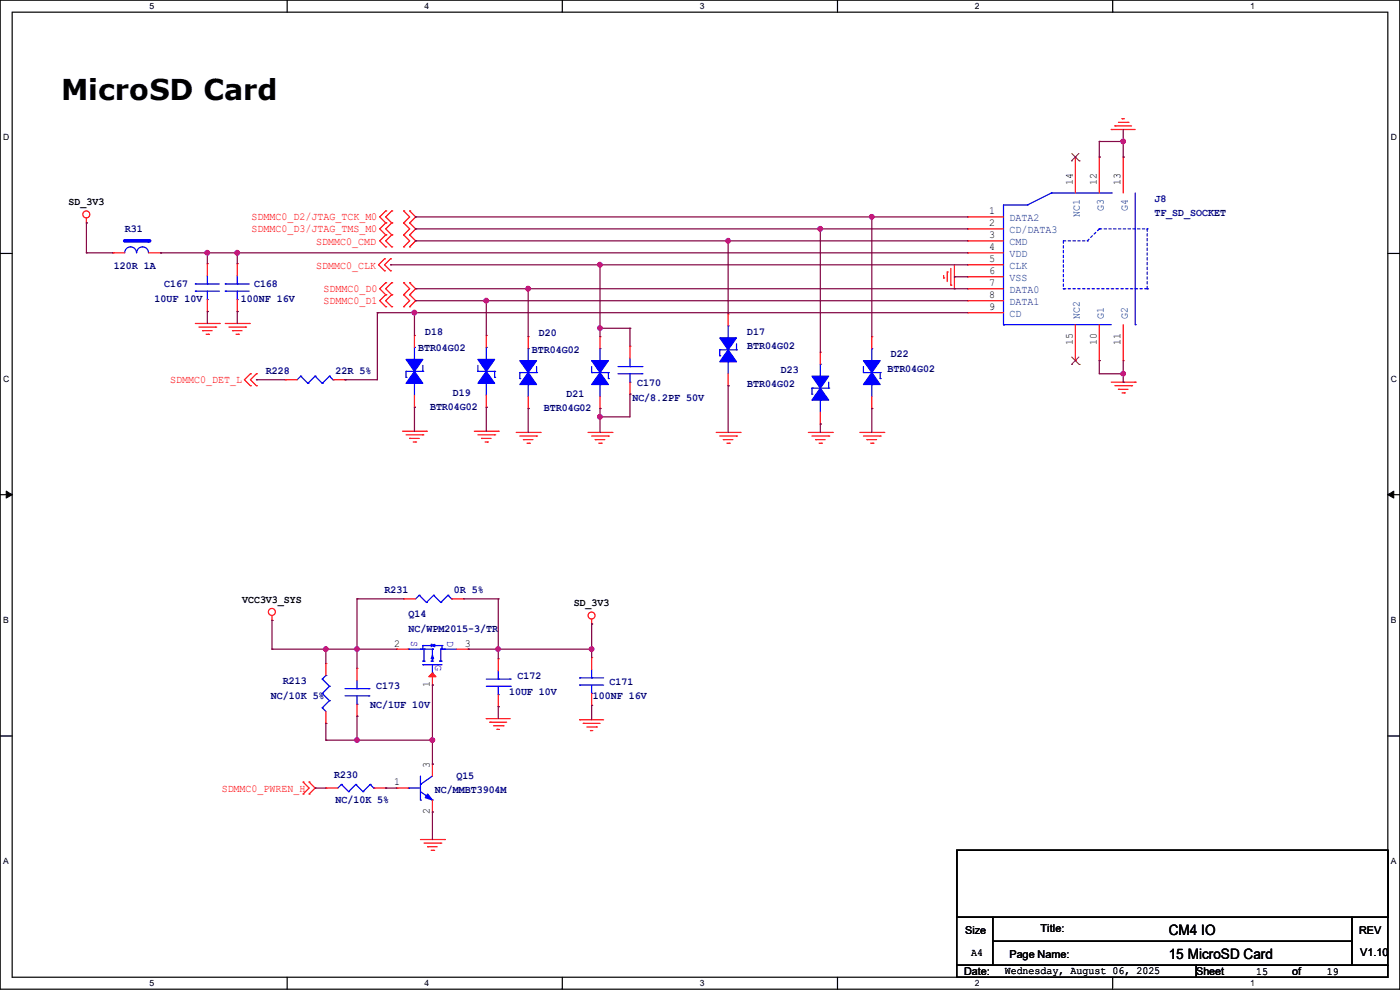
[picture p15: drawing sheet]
<svg xmlns="http://www.w3.org/2000/svg" width="297mm" height="210mm" viewBox="0 0 297 210" stroke-linecap="round" stroke-linejoin="round" font-family="sans-serif">
<defs><g id="words">
<text font-size="6.1" x="13" y="21.1">MicroSD Card</text>
<g font-size="3">
<text x="247.9" y="203.5">15 MicroSD Card</text>
<text x="247.9" y="198.4">CM4 IO</text>
</g>
<g font-size="2.3">
<text x="227.6" y="39.2" transform="rotate(-90 227.6 39.2)">14</text>
<text x="232.7" y="39.2" transform="rotate(-90 232.7 39.2)">12</text>
<text x="237.7" y="39.2" transform="rotate(-90 237.7 39.2)">13</text>
<text x="14.5" y="43.6">SD_3V3</text>
<text x="209.8" y="45.5">1</text>
<text x="209.8" y="53.1">4</text>
<text x="209.8" y="48">2</text>
<text x="209.8" y="50.5">3</text>
<text x="209.8" y="58.2">6</text>
<text x="209.8" y="55.6">5</text>
<text x="209.8" y="65.8">9</text>
<text x="209.8" y="60.7">7</text>
<text x="209.8" y="63.2">8</text>
<text x="227.6" y="73.2" transform="rotate(-90 227.6 73.2)">15</text>
<text x="232.7" y="73.2" transform="rotate(-90 232.7 73.2)">10</text>
<text x="237.7" y="73.2" transform="rotate(-90 237.7 73.2)">11</text>
<text x="51.4" y="127.9">VCC3V3_SYS</text>
<text x="121.7" y="128.7">SD_3V3</text>
<text x="83.6" y="137.2">2</text>
<text x="98.6" y="137.2">3</text>
<text x="91.2" y="145.8" transform="rotate(-90 91.2 145.8)">1</text>
<text x="83.6" y="166.6">1</text>
<text x="91.2" y="162.9" transform="rotate(-90 91.2 162.9)">3</text>
<text x="91.2" y="172.8" transform="rotate(-90 91.2 172.8)">2</text>
<text x="220.8" y="197.7">Title:</text>
<text x="204.8" y="198.2">Size</text>
<text x="206" y="202.8">A4</text>
<text x="214.2" y="203.3">Page Name:</text>
<text x="288.3" y="198.2">REV</text>
<text x="288.6" y="202.8">V1.10</text>
<text x="204.5" y="206.8">Date:</text>
<text x="213.1" y="206.6">Wednesday, August 06, 2025</text>
<text x="253.8" y="206.8">Sheet</text>
<text x="266.5" y="206.9">15</text>
<text x="274.1" y="206.8">of</text>
<text x="281.5" y="206.9">19</text>
</g>
<g font-size="2.3" fill="#f00">
<text x="53.4" y="46.6">SDMMC0_D2/JTAG_TCK_M0</text>
<text x="53.4" y="49.1">SDMMC0_D3/JTAG_TMS_M0</text>
<text x="67.1" y="51.9">SDMMC0_CMD</text>
<text x="67.1" y="57">SDMMC0_CLK</text>
<text x="68.6" y="61.8">SDMMC0_D0</text>
<text x="68.6" y="64.4">SDMMC0_D1</text>
<text x="36.1" y="81.2">SDMMC0_DET_L</text>
<text x="47" y="168">SDMMC0_PWREN_H</text>
</g>
<g font-size="2.3" fill="#004080">
<text x="214.2" y="46.9">DATA2</text>
<text x="229.1" y="46" transform="rotate(-90 229.1 46)">NC1</text>
<text x="234.2" y="44.7" transform="rotate(-90 234.2 44.7)">G3</text>
<text x="239.3" y="44.7" transform="rotate(-90 239.3 44.7)">G4</text>
<text x="214.2" y="49.5">CD/DATA3</text>
<text x="214.2" y="52">CMD</text>
<text x="214.2" y="54.6">VDD</text>
<text x="214.2" y="59.6">VSS</text>
<text x="214.2" y="57.1">CLK</text>
<text x="214.2" y="62.2">DATA0</text>
<text x="214.2" y="64.7">DATA1</text>
<text x="214.2" y="67.3">CD</text>
<text x="229.1" y="67.6" transform="rotate(-90 229.1 67.6)">NC2</text>
<text x="234.2" y="67.6" transform="rotate(-90 234.2 67.6)">G1</text>
<text x="239.3" y="67.6" transform="rotate(-90 239.3 67.6)">G2</text>
</g>
<g font-size="2.3" fill="#000080">
<text x="244.9" y="42.8">J8</text>
<text x="244.9" y="45.8">TF_SD_SOCKET</text>
<text x="26.5" y="49.1">R31</text>
<text x="24.2" y="57">120R 1A</text>
<text x="32.8" y="64.1">10UF 10V</text>
<text x="34.8" y="60.8">C167</text>
<text x="51.1" y="64.1">100NF 16V</text>
<text x="53.9" y="60.8">C168</text>
<text x="90.2" y="71">D18</text>
<text x="114.3" y="71.2">D20</text>
<text x="158.5" y="71">D17</text>
<text x="88.7" y="74.5">BTR04G02</text>
<text x="112.8" y="74.8">BTR04G02</text>
<text x="158.5" y="74">BTR04G02</text>
<text x="189" y="75.8">D22</text>
<text x="56.4" y="79.4">R228</text>
<text x="71.2" y="79.4">22R 5%</text>
<text x="96.1" y="83.9">D19</text>
<text x="135.2" y="81.9">C170</text>
<text x="158.5" y="82.2">BTR04G02</text>
<text x="165.7" y="79.1">D23</text>
<text x="188.3" y="78.9">BTR04G02</text>
<text x="91.2" y="87">BTR04G02</text>
<text x="115.4" y="87.2">BTR04G02</text>
<text x="120.2" y="84.2">D21</text>
<text x="134.2" y="85">NC/8.2PF 50V</text>
<text x="81.6" y="125.9">R231</text>
<text x="96.3" y="125.9">0R 5%</text>
<text x="86.7" y="130.9">Q14</text>
<text x="86.7" y="134">NC/WPM2015-3/TR</text>
<text x="57.4" y="148.2">NC/10K 5%</text>
<text x="60" y="145.2">R213</text>
<text x="79.8" y="146.2">C173</text>
<text x="108" y="147.4">10UF 10V</text>
<text x="109.8" y="144.1">C172</text>
<text x="125.8" y="148.2">100NF 16V</text>
<text x="129.3" y="145.4">C171</text>
<text x="78.5" y="150.2">NC/1UF 10V</text>
<text x="70.9" y="165">R230</text>
<text x="96.8" y="165.2">Q15</text>
<text x="71.2" y="170.3">NC/10K 5%</text>
<text x="92.2" y="168.3">NC/MMBT3904M</text>
</g>
<g font-size="2.3" fill="#00f">
<text x="87.2" y="135.9" transform="rotate(90 87.2 135.9)">S</text>
<text x="94.9" y="135.9" transform="rotate(90 94.9 135.9)">D</text>
<text x="92.3" y="141" transform="rotate(90 92.3 141)">G</text>
</g>
<g font-size="1.8">
<text x="31.7" y="1.9">5</text>
<text x="90.1" y="1.9">4</text>
<text x="148.5" y="1.9">3</text>
<text x="206.8" y="1.9">2</text>
<text x="265.2" y="1.9">1</text>
<text x=".7" y="29.8">D</text>
<text x="295.1" y="29.8">D</text>
<text x=".7" y="80.9">C</text>
<text x="295.1" y="80.9">C</text>
<text x=".7" y="132.1">B</text>
<text x="295.1" y="132.1">B</text>
<text x=".7" y="183.3">A</text>
<text x="295.1" y="183.3">A</text>
<text x="31.7" y="209.2">5</text>
<text x="90.1" y="209.2">4</text>
<text x="148.5" y="209.2">3</text>
<text x="206.8" y="209.2">2</text>
<text x="265.2" y="209.2">1</text>
</g>
</g></defs>
<path d="M0 0h297v209.8h-297zM2.6 2.6h291.8v204.7h-291.8z" fill="none" stroke="#000" stroke-width=".25"/>
<g fill="#fff">
<path d="M31.7 .3h1v2h-1z"/>
<path d="M31.7 207.6h1v1.9h-1z"/>
</g>
<path d="M60.9 0v2.6M60.9 207.3v2.5" fill="none" stroke="#000" stroke-width=".25"/>
<g fill="#fff">
<path d="M90.1 .3h1v2h-1z"/>
<path d="M90.1 207.6h1v1.9h-1z"/>
</g>
<path d="M119.3 0v2.6M119.3 207.3v2.5" fill="none" stroke="#000" stroke-width=".25"/>
<g fill="#fff">
<path d="M148.5 .3h.9v2h-.9z"/>
<path d="M148.5 207.6h.9v1.9h-.9z"/>
</g>
<path d="M177.7 0v2.6M177.7 207.3v2.5" fill="none" stroke="#000" stroke-width=".25"/>
<g fill="#fff">
<path d="M206.8 .3h1v2h-1z"/>
<path d="M206.8 207.6h1v1.9h-1z"/>
</g>
<path d="M236.1 0v2.6M236.1 207.3v2.5" fill="none" stroke="#000" stroke-width=".25"/>
<g fill="#fff">
<path d="M265.2 .3h1v2h-1z"/>
<path d="M265.2 207.6h1v1.9h-1z"/>
<path d="M.7 28.2h1.2v1.9h-1.2z"/>
<path d="M295.1 28.2h1.2v1.9h-1.2z"/>
<path d="M.7 79.3h1.2v2h-1.2z"/>
<path d="M295.1 79.3h1.2v2h-1.2z"/>
</g>
<path d="M0 53.8h2.6M294.4 53.8h2.6" fill="none" stroke="#000" stroke-width=".25"/>
<g fill="#fff">
<path d="M.7 130.5h1.2v2h-1.2z"/>
<path d="M295.1 130.5h1.1v2h-1.1z"/>
</g>
<path d="M0 104.9h2.6M294.4 104.9h2.6" fill="none" stroke="#000" stroke-width=".25"/>
<path d="M1.3 104.2l1.3 .7-1.3 .8zM294.4 104.9l1.3-.7v1.5z" fill="#000" stroke="#000" stroke-width=".21"/>
<g fill="#fff">
<path d="M.7 181.7h1.2v2h-1.2z"/>
<path d="M295.1 181.7h1.1v2h-1.1z"/>
</g>
<path d="M0 156.1h2.6M294.4 156.1h2.6M203 180.4h91.4v14.2h-91.4zM203 194.6h7.6v10.2h-7.6zM210.6 194.6h76.2v5.1h-76.2zM210.6 199.7h76.2v5.1h-76.2zM286.8 194.6h7.6v10.2h-7.6zM203 204.8h50.8v2.5h-50.8zM253.8 204.8h40.6v2.5h-40.6z" fill="none" stroke="#000" stroke-width=".25"/>
<g fill="none" stroke="#f00" stroke-width=".25">
<path d="M228.1 33.3h.1M228.1 33.3v7.6M233.2 33.3h.1M233.2 33.3v7.6M235.8 27.5h.1M235.8 27.5h5M236.5 26.7h.1M236.5 26.7h3.6M237.3 26h2M238 25.2h.1M238 25.2h.5M238.3 33.3h.1"/>
<path d="M238.3 33.3v7.6M239.3 26h.1M18.3 47.3h.1M18.3 46.3v1M44 55.9h.1M44 55.9v2.6M50.3 55.9h.1M50.3 55.9v2.6M81.6 57.4h.1M81.6 54.9h.1M81.6 54.9l-1.3 1.3 1.3 1.2M81.8 60h.1"/>
<path d="M81.8 60l-1.2 1.3 1.2 1.2M81.8 47.3h.1M81.8 44.7h.1M81.8 49.8h.1M81.8 52.4h.1M81.8 44.7l-1.2 1.3 1.2 1.3M81.8 47.3l-1.2 1.3 1.2 1.2M81.8 49.8l-1.2 1.3 1.2 1.3M82.8 57.4h.1M82.8 54.9h.1M82.8 54.9l-1.2 1.3 1.2 1.2M83.1 60h.1"/>
<path d="M83.1 60l-1.3 1.3 1.3 1.2M83.1 47.3h.1M83.1 44.7h.1M83.1 49.8h.1M83.1 52.4h.1M83.1 49.8l-1.3 1.3 1.3 1.3M83.1 44.7l-1.3 1.3 1.3 1.3M83.1 47.3l-1.3 1.3 1.3 1.2M85.6 60h.1M85.6 60l1.3 1.3-1.3 1.2M85.6 47.3h.1M85.6 44.7h.1"/>
<path d="M85.6 49.8h.1M85.6 52.4h.1M85.6 44.7l1.3 1.3-1.3 1.3M85.6 49.8l1.3 1.3-1.3 1.3M85.6 47.3l1.3 1.3-1.3 1.2M86.9 60h.1M86.9 60l1.3 1.3-1.3 1.2M86.9 44.7h.1M86.9 47.3h.1M86.9 49.8h.1M86.9 52.4h.1M86.9 44.7l1.3 1.3-1.3 1.3"/>
<path d="M86.9 47.3l1.3 1.3-1.3 1.2M86.9 49.8l1.3 1.3-1.3 1.3M200.2 59h.1M200.2 58.5v.5M201 57.7h.1M201 57.7v2M201.7 56.9v3.6M202.5 56.2v5.1M205.3 53.6h.1M205.3 53.6h7.6M205.3 58.7h.1M205.3 48.6h.1"/>
<path d="M205.3 56.2h.1M205.3 51.1h.1M205.3 46h.1M205.3 58.7h7.6M205.3 48.6h7.6M205.3 56.2h7.6M205.3 51.1h7.6M205.3 46h7.6M41.4 68.6h5.1M42.2 69.4h3.6M43 70.1h.1M43 70.1h2"/>
<path d="M43.7 70.9h.5M44 66.1h.1M44 63.5v2.6M44.2 70.9h.1M45.8 69.4h.1M46.5 68.6h.1M47.8 68.6h5.1M48.6 69.4h3.5M49.3 70.1h.1M49.3 70.1h2.1M50.1 70.9h.5M50.3 66.1h.1"/>
<path d="M50.3 63.5v2.6M50.6 70.9h.1M52.1 69.4h.1M52.9 68.6h.1M53.1 79.3h.1M53.1 79.3l-1.2 1.3 1.2 1.2M54.4 79.3h.1M54.4 79.3l-1.3 1.3 1.3 1.2M81.8 62.5h.1M81.8 65.1h.1M81.8 62.5l-1.2 1.3 1.2 1.3M83.1 62.5h.1"/>
<path d="M83.1 65.1h.1M83.1 62.5l-1.3 1.3 1.3 1.3M85.6 62.5h.1M85.6 65.1h.1M85.6 62.5l1.3 1.3-1.3 1.3M86.9 62.5h.1M86.9 65.1h.1M86.9 62.5l1.3 1.3-1.3 1.3M87.9 71.2h.1M87.9 71.2v2.5M103.2 71.2h.1M103.2 71.2v2.5"/>
<path d="M112.1 71.4h.1M112.1 71.4v2.6M127.3 71.4h.1M127.3 71.4v2.6M174 74.7h.1M174 74.7v2.6M185 71.4h.1M185 71.4v2.6M201.7 60.5h.1M202.5 61.3h.1M205.3 66.3h.1M205.3 66.3h7.6"/>
<path d="M205.3 61.3h.1M205.3 63.8h.1M205.3 61.3h7.6M205.3 63.8h7.6M228.1 76.5h.1M228.1 68.9v7.6M233.2 76.5h.1M233.2 68.9v7.6M238.3 76.5h.1M238.3 68.9v7.6M53.1 81.8h.1M54.4 81.8h.1"/>
<path d="M60.5 80.6h.1M60.5 80.6h2.5M70.7 80.6h2.5M73.2 80.6h.1M85.4 91.5h5.1M86.1 92.2h3.6M86.9 93h.1M86.9 93h2M87.7 93.8h.5M87.9 86.4h.1M87.9 83.9v2.5M88.2 93.8h.1"/>
<path d="M89.7 92.2h.1M90.5 91.5h.1M100.6 91.5h5.1M101.4 92.2h3.5M102.2 93h.1M102.2 93h2M102.9 93.8h.5M103.2 86.4h.1M103.2 83.9v2.5M103.4 93.8h.1M104.9 92.2h.1M105.7 91.5h.1"/>
<path d="M109.5 91.7h5.1M110.3 92.5h3.5M111 93.3h.1M111 93.3h2.1M111.8 94h.5M112.1 86.7h.1M112.1 84.1v2.6M112.3 94h.1M113.8 92.5h.1M114.6 91.7h.1M124.8 91.7h5M125.5 92.5h3.6"/>
<path d="M126.3 93.3h.1M126.3 93.3h2M127 94h.6M127.3 86.7h.1M127.3 84.1v2.6M127.6 94h.1M129.1 92.5h.1M129.8 91.7h.1M151.9 91.7h5.1M152.7 92.5h3.6M153.5 93.3h.1M153.5 93.3h2"/>
<path d="M154.2 94h.5M154.7 94h.1M156.3 92.5h.1M157 91.7h.1M171.5 91.7h5.1M172.3 92.5h3.5M173 93.3h.1M173 93.3h2M173.8 94h.5M174 90h.1M174 87.4v2.6M174.3 94h.1"/>
<path d="M175.8 92.5h.1M176.6 91.7h.1M182.4 91.7h5.1M183.2 92.5h3.5M183.9 93.3h.1M183.9 93.3h2.1M184.7 94h.5M185 86.7h.1M185 84.1v2.6M185.2 94h.1M186.7 92.5h.1M187.5 91.7h.1"/>
<path d="M235.8 81.1h5M236.5 81.8h3.6M237.3 82.6h.1M237.3 82.6h2M238 83.4h.5M238.5 83.4h.1M240.1 81.8h.1M240.8 81.1h.1M57.7 131.6h.1M57.7 130.6v1M84.1 137.7h.1M84.1 137.7h2.6"/>
<path d="M85.6 127h.1M85.6 127h2.6M95.8 127h2.5M96.8 137.7h2.6M98.3 127h.1M99.4 137.7h.1M105.7 139.7h.1M105.7 139.7v2.6M125.5 132.4h.1M125.5 131.4v1M125.5 139.5h.1M125.5 139.5v2.5"/>
<path d="M69.1 153.5h.1M69.1 140.8h.1M69.1 140.8v2.5M69.1 150.9v2.6M75.7 141.8h.1M75.7 151.9h.1M75.7 141.8v2.5M75.7 149.4v2.5M91.7 145.3h.1M91.7 142.8v2.5M103.2 152.4h.1M103.2 152.4h5"/>
<path d="M103.9 153.2h.1M103.9 153.2h3.6M104.7 154h2M105.5 154.7h.1M105.5 154.7h.5M105.7 149.9h.1M105.7 147.4v2.5M106.7 154h.1M123 152.7h.1M123 152.7h5.1M123.7 153.5h.1M123.7 153.5h3.6"/>
<path d="M124.5 154.2h2M125.3 155h.1M125.3 155h.5M125.5 149.6h.1M125.5 147.1v2.5M126.5 154.2h.1M64.3 165.9h.1M64.3 168.4h.1M64.3 165.9l1.3 1.3-1.3 1.2M65.6 168.4h.1M65.6 165.9h.1M65.6 165.9l1.2 1.3-1.2 1.2"/>
<path d="M69.1 167.2h.1M69.1 167.2h2.6M79.3 167.2h2.5M81.8 167.2h.1M84.1 167.2h.1M84.1 167.2h2.6M89.2 178.1h5.1M90 178.9h3.5M90.7 179.6h.1M90.7 179.6h2.1M91.7 162.1h.1M91.7 162.1v2.5"/>
<path d="M91.7 172.3h.1M91.7 169.7v2.6M93.5 178.9h.1M94.3 178.1h.1M91.5 180.4h.5M92 180.4h.1"/>
<circle cx="18.3" cy="45.5" r=".74"/>
<circle cx="57.7" cy="129.8" r=".74"/>
<circle cx="125.5" cy="130.6" r=".74"/>
</g>
<g fill="none" stroke="#00f" stroke-width=".25">
<path d="M29 53.6a1.25 1.25 0 0 0-1.3-1.2 1.25 1.25 0 0 0-1.2 1.2M31.5 53.6a1.25 1.25 0 0 0-1.3-1.2 1.25 1.25 0 0 0-1.2 1.2M44 58.5v1.7M50.3 58.5v1.7M218 43.5h.1M218 43.5h-5.1v25.4M223.1 40.9h.1M223.1 40.9l-5.1 2.6M223.1 40.9h12.7M235.8 40.9h.1M240.8 40.9v28M41.4 61.8h.1"/>
<path d="M41.4 60.2h.1M41.4 61.8h5.1M41.4 60.2h5.1M44 63.5h.1M44 60.2h.1M44 61.8v1.7M47.8 61.8h.1M47.8 60.2h.1M47.8 61.8h5.1M47.8 60.2h5.1M50.3 63.5h.1M50.3 60.2h.1"/>
<path d="M50.3 61.8v1.7M63.8 79.8h.1M63.8 79.8l-.8 .8M63.8 79.8l1.5 1.5M66.8 79.8h.1M66.8 79.8l-1.5 1.5M66.8 79.8l1.6 1.5M69.9 79.8h.1M69.9 79.8l-1.5 1.5M69.9 79.8l.8 .8M86.1 78.8h.1M86.1 78.8h3.6"/>
<path d="M86.1 78.8v1.3M87.9 73.7h.1M87.9 73.7v2.5M89.7 78.8h.1M89.7 77.5v1.3M101.4 78.8h.1M101.4 77.5v1.3M101.4 78.8h3.5M103.2 73.7h.1M103.2 73.7v2.5M104.9 78.8h.1M104.9 78.8v1.3"/>
<path d="M110.3 79h.1M110.3 79h3.5M110.3 79v1.3M112.1 74h.1M112.1 74v2.5M113.8 79h.1M113.8 77.8v1.2M125.5 79h.1M125.5 77.8v1.2M125.5 79h3.6M127.3 74h.1M127.3 74v2.5"/>
<path d="M129.1 79h.1M129.1 79v1.3M174 77.3h.1M174 77.3v2.5M183.2 79h.1M183.2 79h3.5M183.2 77.8v1.2M185 74h.1M185 74v2.5M186.7 79h.1M186.7 79v1.3M212.9 68.9h.1"/>
<path d="M212.9 68.9h22.9M240.8 68.9h.1M65.3 81.3h.1M68.4 81.3h.1M70.7 80.6h.1M86.1 80.1h.1M87.9 81.3h.1M87.9 81.3v2.6M103.2 81.3h.1M103.2 81.3v2.6M104.9 80.1h.1M110.3 80.3h.1"/>
<path d="M112.1 81.6h.1M112.1 81.6v2.5M127.3 81.6h.1M127.3 81.6v2.5M129.1 80.3h.1M172.3 82.3h.1M172.3 83.6h.1M172.3 82.3h3.5M172.3 82.3v1.3M174 84.9h.1M174 84.9v2.5M175.8 82.3h.1"/>
<path d="M175.8 81.1v1.2M185 81.6h.1M185 81.6v2.5M186.7 80.3h.1M86.7 137.7h.1M86.7 137.7h5M88.9 126.3h.1M88.9 126.3l-.7 .7M88.9 126.3l1.6 1.5M89.2 137.7h.1M89.7 136.9h.1M89.7 136.9v.8"/>
<path d="M89.7 136.9h1.8M90 137.7h.1M90 137.7v2.6M90.5 127.8h.1M91.5 136.7h.1M91.5 136.7v.5M91.7 139.7h.1M91.7 139.7v.6M91.7 137.7h.1M91.7 137.7v1.3M92 126.3h.1M92 126.3l-1.5 1.5"/>
<path d="M92 126.3l1.5 1.5M92.2 136.9h1.6M93.5 137.7h.1M93.5 127.8h.1M93.5 137.7h3.3M93.5 137.7v2.6M93.8 136.9h.1M93.8 137.7h.1M93.8 136.9v.8M94.3 137.7h.1M95 126.3h.1M95 126.3l-1.5 1.5"/>
<path d="M95 126.3l.8 .7M95.8 127h.1M68.4 150.2h.1M68.4 147.1h.1M68.4 144.1h.1M68.4 150.2l.7 .7M68.4 147.1l1.5 1.5M68.4 144.1l1.5 1.5M69.1 143.3h.1M69.1 143.3l-.7 .8M69.9 148.6h.1M69.9 145.6h.1"/>
<path d="M69.9 148.6l-1.5 1.6M69.9 145.6l-1.5 1.5M73.2 147.6h5.1M73.2 146.1h5.1M75.7 149.4h.1M75.7 146.1h.1M75.7 144.3v1.8M75.7 147.6v1.8M78.3 147.6h.1M78.3 146.1h.1M89.7 140.3h.1M89.7 141h.1"/>
<path d="M89.7 140.3h.5M89.7 141h4.1M91.5 140.3h.1M91.5 140.3h.5M91.7 142.8h.1M91.7 141v1.8M93.3 140.3h.1M93.3 140.3h.5M93.5 140.3h.1M103.2 145.6h5M103.2 144.1h5M105.7 147.4h.1"/>
<path d="M105.7 144.1h.1M105.7 142.3v1.8M105.7 145.6v1.8M108.2 145.6h.1M108.2 144.1h.1M123 145.3h.1M123 143.8h.1M123 145.3h5.1M123 143.8h5.1M125.5 147.1h.1M125.5 143.8h.1M125.5 142v1.8"/>
<path d="M125.5 145.3v1.8M72.4 166.4h.1M72.4 166.4l-.7 .8M72.4 166.4l1.6 1.5M74 167.9h.1M75.5 166.4h.1M75.5 166.4l-1.5 1.5M75.5 166.4l1.5 1.5M77 167.9h.1M78.5 166.4h.1M78.5 166.4l-1.5 1.5M78.5 166.4l.8 .8"/>
<path d="M79.3 167.2h.1M86.7 167.2h.1M86.7 167.2h2.5M89.2 166.4h.1M89.2 169.7h.1M89.2 167.9l2.5 1.8M89.2 164.6v5.1M91.7 169.7h.1M91.7 164.6l-2.5 1.8"/>
</g>
<g fill="#00f" stroke="#00f" stroke-width=".25">
<path d="M90.7 168.4l1 1.3-1.5-.5z"/>
<path d="M91.5 136.9l.7-.2v.5z" fill-rule="evenodd"/>
<path d="M91.7 139l.3 .7h-.5z" fill-rule="evenodd"/>
<path d="M127.3 79l1.8 2.6h-3.6z" fill-rule="evenodd"/>
<path d="M125.5 76.5h3.6l-1.8 2.5z" fill-rule="evenodd"/>
<path d="M174 82.3l1.8 2.6h-3.5z" fill-rule="evenodd"/>
<path d="M172.3 79.8h3.5l-1.8 2.5z" fill-rule="evenodd"/>
<path d="M112.1 79l1.7 2.6h-3.5z" fill-rule="evenodd"/>
<path d="M110.3 76.5h3.5l-1.7 2.5z" fill-rule="evenodd"/>
<path d="M185 79l1.7 2.6h-3.5z" fill-rule="evenodd"/>
<path d="M183.2 76.5h3.5l-1.7 2.5z" fill-rule="evenodd"/>
<path d="M103.2 78.8l1.7 2.5h-3.5z" fill-rule="evenodd"/>
<path d="M101.4 76.2h3.5l-1.7 2.6z" fill-rule="evenodd"/>
<path d="M87.9 78.8l1.8 2.5h-3.6z" fill-rule="evenodd"/>
<path d="M86.1 76.2h3.6l-1.8 2.6z" fill-rule="evenodd"/>
</g>
<path d="M91 143.6l.7-.8 .8 .8z" fill="#f00" stroke="#f00" stroke-width=".25"/>
<path d="M225.6 51.1h5.1M225.6 51.1v10.2M230.7 51.1h.1M230.7 51.1l2.5-2.5M233.2 48.6h.1M233.2 48.6h10.2M243.4 48.6h.1M243.4 48.6v12.7M225.6 61.3h17.8M225.6 61.3h.1M243.4 61.3h.1" fill="none" stroke="#00f" stroke-width=".25" stroke-dasharray=".5"/>
<path d="M227.3 34.1h.1M227.4 32.6l1.5 1.5M228.9 32.6l-1.6 1.5M228.9 34.1h.1M227.3 77.3h.1M227.4 75.7l1.5 1.6M228.9 75.7l-1.6 1.6M228.9 77.3h.1" fill="none" stroke="#804000" stroke-width=".21"/>
<path d="M26.5 51.1h5" fill="none" stroke="#00f" stroke-width=".76"/>
<circle cx="31.5" cy="51.1" r=".38" fill="#00f"/>
<path d="M23.9 53.6h.1M23.9 53.6h2.6M31.5 53.6h2.6M34.1 53.6h.1M133.6 73.4h.1M133.6 73.4v2.6M154.5 66.6h.1M154.5 66.6v2.5M154.5 79.3v2.5M133.6 83.6h.1M133.6 81.1v2.5M154.5 81.8h.1" fill="none" stroke="#f00" stroke-width=".25"/>
<g fill="none" stroke="#00f" stroke-width=".25">
<path d="M131.1 79.3h5.1M131.1 77.8h5.1M133.6 77.8h.1M133.6 76v1.8M133.6 79.3v1.8M136.2 79.3h.1M136.2 77.8h.1M152.7 74.2h.1M152.7 75.5h.1M152.7 74.2h3.6M152.7 74.2v1.3M154.5 76.8h.1"/>
<path d="M154.5 69.1h.1M154.5 69.1v2.6M154.5 76.8v2.5M156.3 74.2h.1M156.3 72.9v1.3M133.6 81.1h.1"/>
</g>
<g fill="#00f" stroke="#00f" stroke-width=".25">
<path d="M154.5 74.2l1.8 2.6h-3.6z" fill-rule="evenodd"/>
<path d="M152.7 71.7h3.6l-1.8 2.5z" fill-rule="evenodd"/>
</g>
<g fill="none" stroke="#800040" stroke-width=".25">
<path d="M233.2 30h.1M233.2 33.3h.1M233.2 30v3.3M233.2 30h5.1M238.3 30h.1M238.3 33.3h.1M238.3 27.5v5.8M18.3 47.3h.1M18.3 53.6h.1M18.3 53.6h5.6M18.3 47.3v6.3M34.1 53.6h.1"/>
<path d="M34.1 53.6h171.2M44 53.6h.1M44 53.6v2.3M50.3 53.6h.1M50.3 53.6v2.3M82.8 56.2h.1M82.8 56.2h122.5M88.2 51.1h.1M88.2 51.1h117.1M88.2 48.6h.1M88.2 46h.1M88.2 48.6h117.1"/>
<path d="M88.2 46h117.1M127.3 56.2h.1M127.3 56.2v15.2M154.5 51.1h.1M154.5 51.1v15.5M174 48.6h.1M174 48.6v26.1M185 46h.1M185 46v25.4M202.5 58.7h.1M202.5 58.7h2.8M44 66.1h.1"/>
<path d="M44 66.1v2.5M50.3 66.1h.1M50.3 66.1v2.5M80.1 66.3h.1M80.1 66.3h125.2M80.1 66.3v14.3h-6.9M87.9 66.3h.1M87.9 66.3v4.9M88.2 61.3h.1M88.2 63.8h.1M88.2 63.8h117.1M88.2 61.3h117.1"/>
<path d="M103.2 63.8h.1M103.2 63.8v7.4M112.1 61.3h.1M112.1 61.3v10.1M127.3 69.6h.1M127.3 69.6h6.3M133.6 69.6h.1M133.6 69.6v3.8M233.2 76.5h.1M233.2 76.5v2.8h5.1M238.3 79.3h.1M238.3 76.5v4.6"/>
<path d="M54.4 80.6h.1M54.4 80.6h6.1M73.2 80.6h.1M87.9 86.4h.1M87.9 86.4v5.1M103.2 86.4h.1M103.2 86.4v5.1M112.1 86.7h.1M112.1 86.7v5M127.3 86.7h.1M127.3 88.4h.1M127.3 86.7v5"/>
<path d="M133.6 83.6h.1M133.6 83.6v4.8h-6.3M154.5 81.8h.1M154.5 81.8v9.9M174 90h.1M174 90v1.7M185 86.7h.1M185 86.7v5M238.3 81.1h.1M57.7 131.6h.1M57.7 131.6v6.1M57.7 137.7h.1"/>
<path d="M57.7 137.7h26.4M69.1 137.7h.1M69.1 137.7v3.1M75.7 137.7h.1M75.7 127h.1M75.7 127v14.8M75.7 127h9.9M98.3 127h7.4M99.4 137.7h.1M99.4 137.7h26.1M105.7 127h.1M105.7 127v12.7"/>
<path d="M105.7 137.7h.1M125.5 132.4h.1M125.5 132.4v7.1M125.5 137.7h.1M69.1 157h.1M69.1 153.5h.1M69.1 157h22.6M69.1 153.5v3.5M75.7 151.9h.1M75.7 151.9v5.1M75.7 157h.1M91.7 145.3h.1"/>
<path d="M91.7 145.3v16.8M105.7 149.9h.1M105.7 149.9v2.5M125.5 149.6h.1M125.5 149.6v3.1M66.8 167.2h.1M66.8 167.2h2.3M81.8 167.2h.1M81.8 167.2h2.3M91.7 162.1h.1M91.7 172.3h.1M91.7 172.3v5.8"/>
</g>
<g fill="#f0f" stroke="#f0f" stroke-width=".25">
<circle cx="154.5" cy="51.1" r=".49"/>
<circle cx="174" cy="48.5" r=".49"/>
<circle cx="103.1" cy="63.8" r=".49"/>
<circle cx="44" cy="53.6" r=".49"/>
<circle cx="127.3" cy="56.2" r=".49"/>
<circle cx="112" cy="61.2" r=".49"/>
<circle cx="87.9" cy="66.3" r=".49"/>
<circle cx="184.9" cy="46" r=".49"/>
<circle cx="50.3" cy="53.6" r=".49"/>
<circle cx="127.3" cy="69.6" r=".49"/>
<circle cx="127.3" cy="88.4" r=".49"/>
<circle cx="125.5" cy="137.7" r=".49"/>
<circle cx="91.7" cy="157" r=".49"/>
<circle cx="75.7" cy="157" r=".49"/>
<circle cx="75.7" cy="137.7" r=".49"/>
<circle cx="69.1" cy="137.7" r=".49"/>
<circle cx="105.7" cy="137.7" r=".49"/>
<circle cx="238.3" cy="79.3" r=".49"/>
<circle cx="238.3" cy="30" r=".49"/>
</g>
<use href="#words"/>
</svg>
